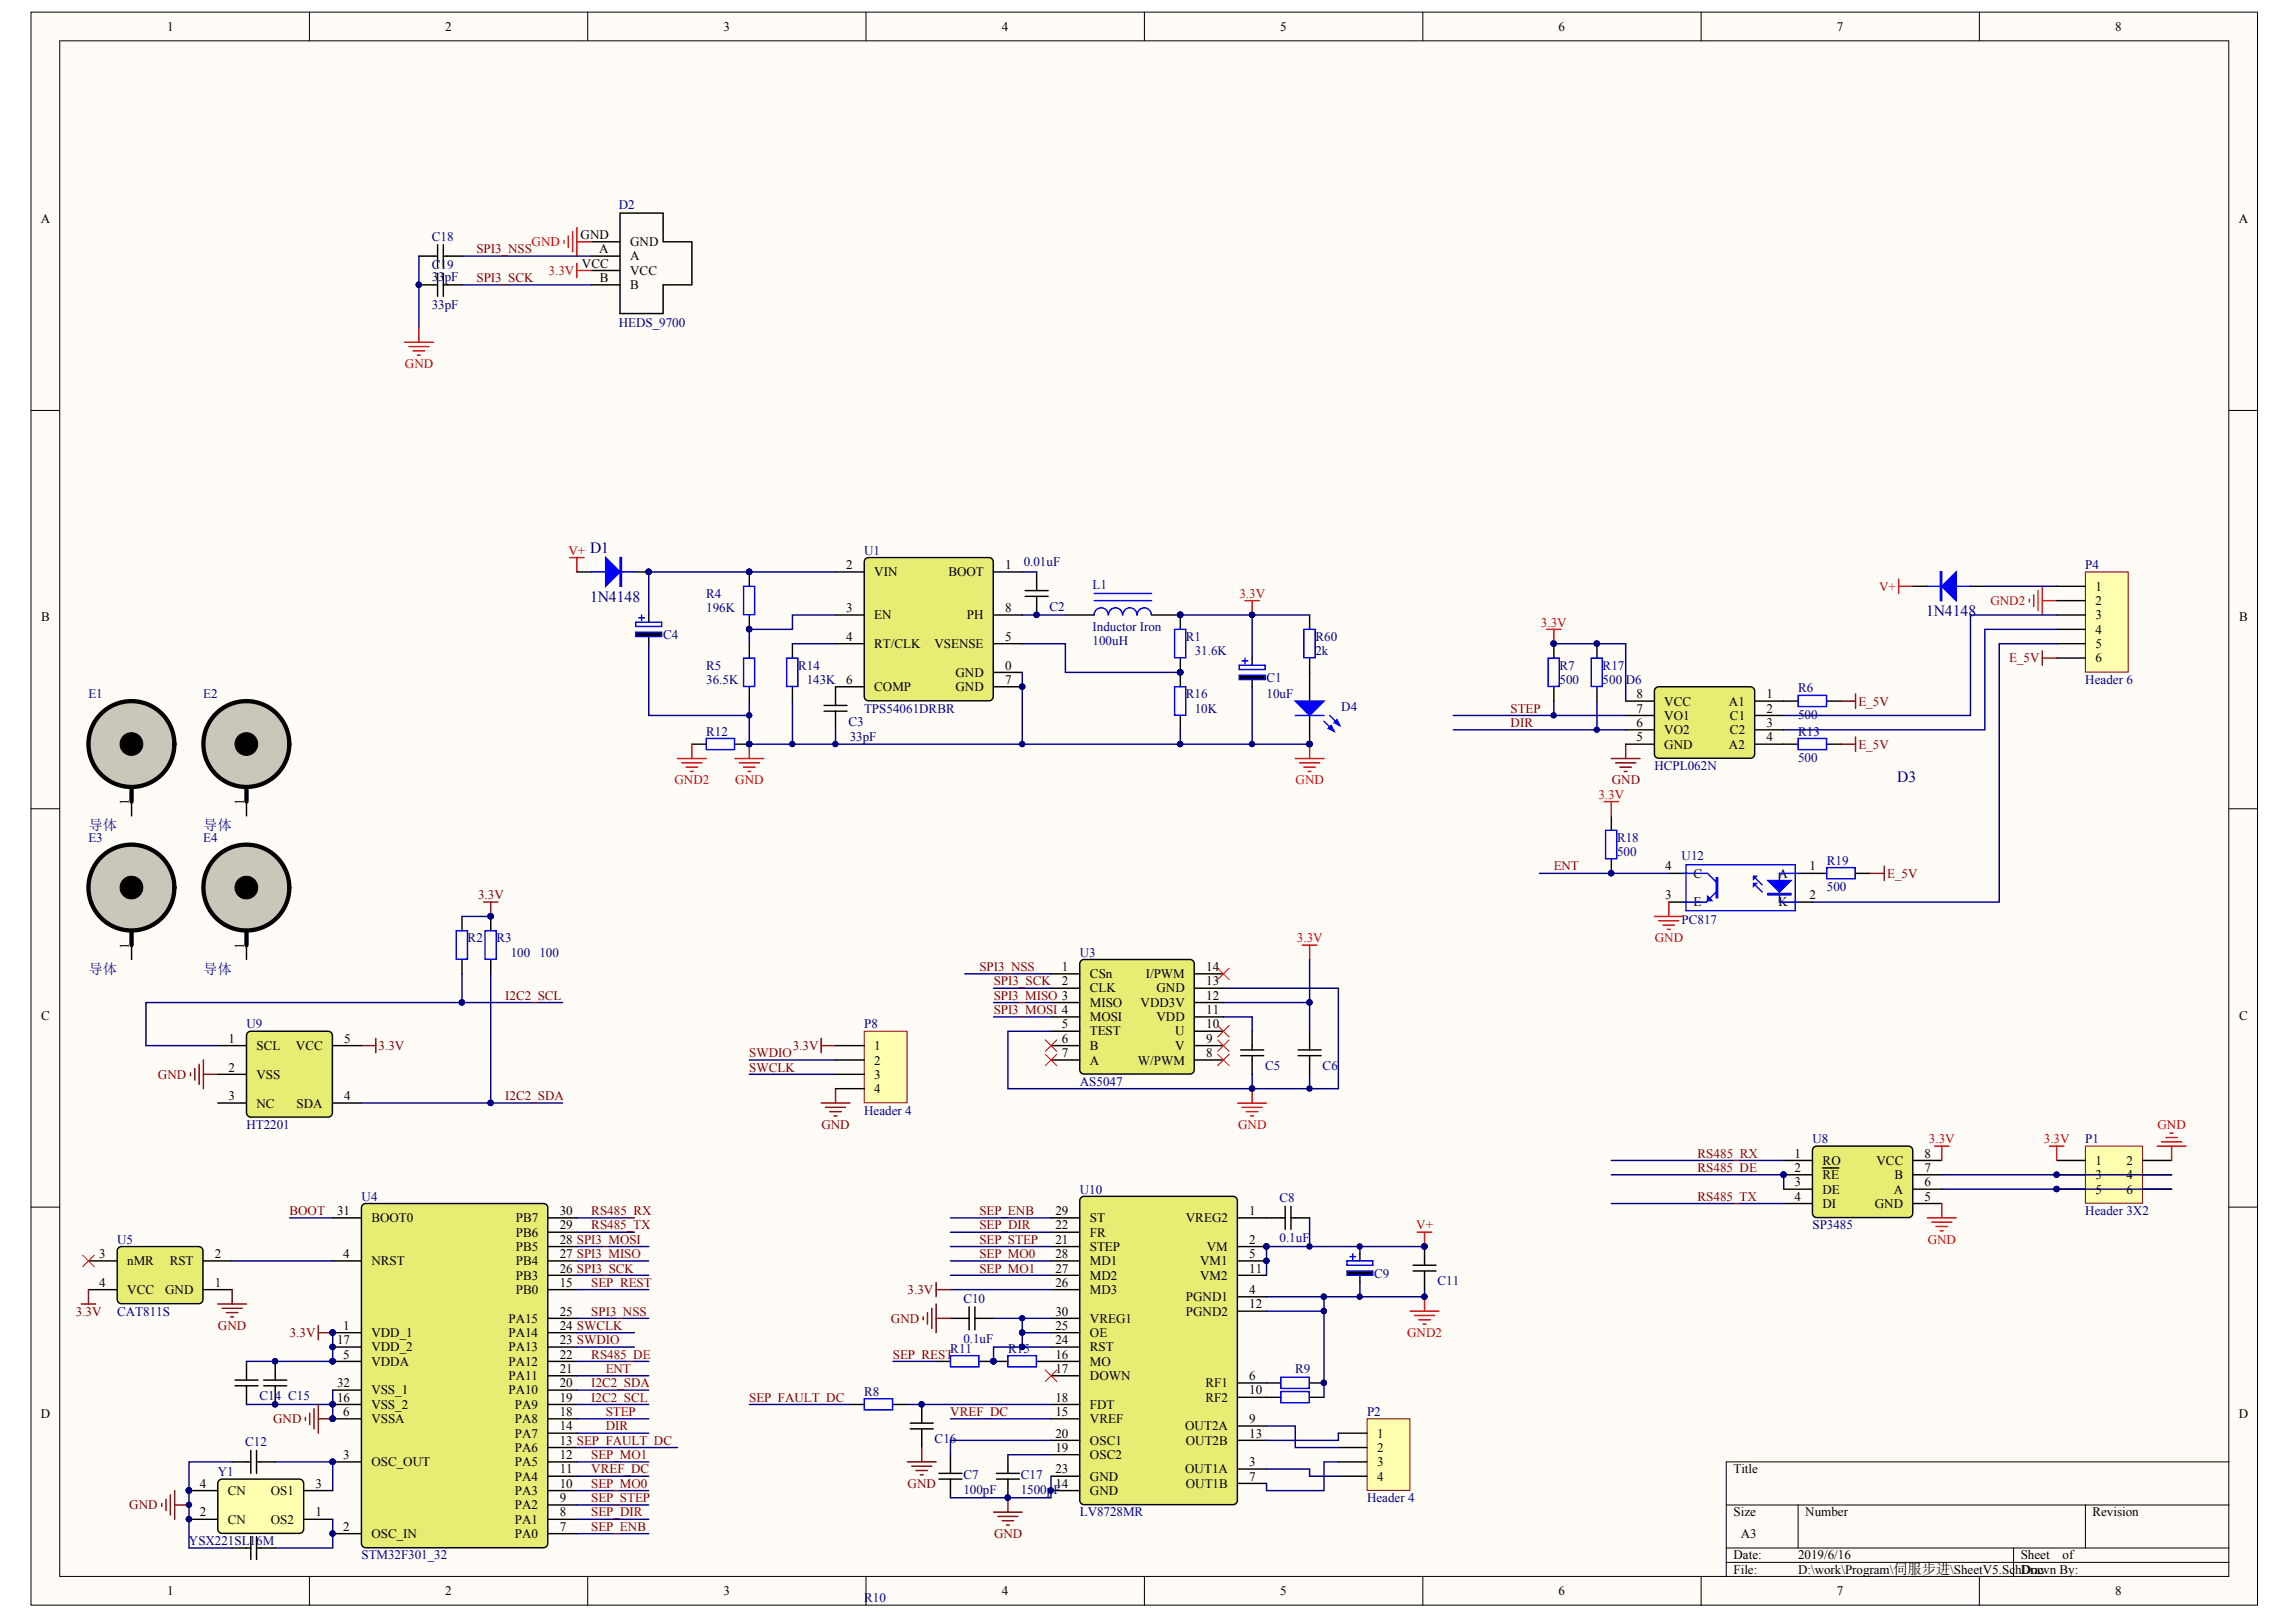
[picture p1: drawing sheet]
<svg xmlns="http://www.w3.org/2000/svg" width="297mm" height="210mm" viewBox="0 0 297 210" stroke-linecap="round" stroke-linejoin="round" font-family="sans-serif">
<defs><g id="words">
<g font-size="2" fill="#000080">
<text x="76.3" y="71.6">D1</text>
<text x="76.3" y="77.8">1N4148</text>
<text x="249.2" y="79.7">1N4148</text>
<text x="245.5" y="101.3">D3</text>
</g>
<g font-size="1.9" fill="#000080">
<text x="11.4" y="107.5">导体</text>
<text x="26.3" y="107.5">导体</text>
<text x="11.4" y="126">导体</text>
<text x="26.3" y="126">导体</text>
</g>
<g font-size="1.7">
<text x="21.6" y="4">1</text>
<text x="57.6" y="4">2</text>
<text x="93.6" y="4">3</text>
<text x="129.6" y="4">4</text>
<text x="165.6" y="4">5</text>
<text x="201.6" y="4">6</text>
<text x="237.7" y="4">7</text>
<text x="273.7" y="4">8</text>
<text x="5.3" y="28.9">A</text>
<text x="289.6" y="28.9">A</text>
<text x="75.1" y="30.9">GND</text>
<text x="75.3" y="34.6">VCC</text>
<text x="77.5" y="32.8">A</text>
<text x="81.5" y="31.8">GND</text>
<text x="81.5" y="33.7">A</text>
<text x="81.5" y="35.6">VCC</text>
<text x="77.6" y="36.5">B</text>
<text x="81.5" y="37.4">B</text>
<text x="109.5" y="73.7">2</text>
<text x="113.1" y="74.6">VIN</text>
<text x="122.7" y="74.6">BOOT</text>
<text x="130" y="73.7">1</text>
<text x="271.1" y="76.4">1</text>
<text x="5.3" y="80.4">B</text>
<text x="109.5" y="79.2">3</text>
<text x="109.5" y="82.9">4</text>
<text x="113.1" y="80.2">EN</text>
<text x="113.1" y="83.9">RT/CLK</text>
<text x="120.9" y="83.9">VSENSE</text>
<text x="125.1" y="80.2">PH</text>
<text x="130" y="82.9">5</text>
<text x="130" y="79.2">8</text>
<text x="271.1" y="78.3">2</text>
<text x="271.1" y="80.2">3</text>
<text x="271.1" y="82">4</text>
<text x="271.1" y="83.9">5</text>
<text x="289.7" y="80.4">B</text>
<text x="109.5" y="88.5">6</text>
<text x="113.1" y="89.4">COMP</text>
<text x="123.6" y="89.4">GND</text>
<text x="123.6" y="87.6">GND</text>
<text x="130" y="88.5">7</text>
<text x="130" y="86.7">0</text>
<text x="271.1" y="85.7">6</text>
<text x="211.7" y="95.9">5</text>
<text x="211.7" y="94.1">6</text>
<text x="211.7" y="92.2">7</text>
<text x="211.7" y="90.4">8</text>
<text x="215.3" y="95">VO2</text>
<text x="215.3" y="93.2">VO1</text>
<text x="215.3" y="91.3">VCC</text>
<text x="223.7" y="91.3">A1</text>
<text x="223.8" y="93.2">C1</text>
<text x="223.8" y="95">C2</text>
<text x="228.5" y="90.4">1</text>
<text x="228.5" y="92.2">2</text>
<text x="228.5" y="94.1">3</text>
<text x="228.5" y="95.9">4</text>
<text x="215.3" y="96.9">GND</text>
<text x="223.7" y="96.9">A2</text>
<text x="16.7" y="104.2" transform="rotate(-90 16.7 104.2)">1</text>
<text x="31.5" y="104.2" transform="rotate(-90 31.5 104.2)">1</text>
<text x="215.4" y="112.7">4</text>
<text x="219.1" y="113.6">C</text>
<text x="230.1" y="113.6">A</text>
<text x="234.1" y="112.7">1</text>
<text x="215.4" y="116.4">3</text>
<text x="219.1" y="117.3">E</text>
<text x="230.1" y="117.3">K</text>
<text x="234.1" y="116.4">2</text>
<text x="16.7" y="122.8" transform="rotate(-90 16.7 122.8)">1</text>
<text x="31.5" y="122.8" transform="rotate(-90 31.5 122.8)">1</text>
<text x="137.4" y="125.6">1</text>
<text x="156" y="125.6">14</text>
<text x="5.3" y="131.9">C</text>
<text x="137.4" y="127.5">2</text>
<text x="141" y="126.6">CSn</text>
<text x="141" y="128.4">CLK</text>
<text x="141" y="130.3">MISO</text>
<text x="147.6" y="130.3">VDD3V</text>
<text x="148.2" y="126.6">I/PWM</text>
<text x="149.6" y="128.4">GND</text>
<text x="156" y="131.2">11</text>
<text x="156" y="129.4">12</text>
<text x="156" y="127.5">13</text>
<text x="289.7" y="131.9">C</text>
<text x="29.6" y="134.9">1</text>
<text x="33.2" y="135.9">SCL</text>
<text x="38.3" y="135.9">VCC</text>
<text x="44.5" y="134.9">5</text>
<text x="113.1" y="135.9">1</text>
<text x="113.1" y="137.8">2</text>
<text x="137.4" y="133.1">5</text>
<text x="137.4" y="134.9">6</text>
<text x="137.4" y="136.8">7</text>
<text x="141" y="132.1">MOSI</text>
<text x="141" y="134">TEST</text>
<text x="141" y="135.9">B</text>
<text x="141" y="137.8">A</text>
<text x="147.2" y="137.8">W/PWM</text>
<text x="149.6" y="132.1">VDD</text>
<text x="152" y="135.9">V</text>
<text x="152" y="134">U</text>
<text x="156" y="136.8">8</text>
<text x="156" y="134.9">9</text>
<text x="156" y="133.1">10</text>
<text x="29.6" y="138.7">2</text>
<text x="29.6" y="142.4">3</text>
<text x="33.2" y="139.6">VSS</text>
<text x="33.2" y="143.3">NC</text>
<text x="38.4" y="143.3">SDA</text>
<text x="44.5" y="142.4">4</text>
<text x="113.1" y="139.6">3</text>
<text x="113.1" y="141.5">4</text>
<text x="232.2" y="149.8">1</text>
<text x="249" y="149.8">8</text>
<text x="232.2" y="151.7">2</text>
<text x="232.2" y="153.5">3</text>
<text x="232.2" y="155.4">4</text>
<text x="235.8" y="150.8">RO</text>
<text x="235.8" y="152.6">RE</text>
<text x="235.8" y="154.5">DE</text>
<text x="242.8" y="150.8">VCC</text>
<text x="245" y="154.5">A</text>
<text x="245.1" y="152.6">B</text>
<text x="249" y="155.4">5</text>
<text x="249" y="153.5">6</text>
<text x="249" y="151.7">7</text>
<text x="271.1" y="150.8">1</text>
<text x="271.1" y="152.6">3</text>
<text x="271.1" y="154.5">5</text>
<text x="275.1" y="150.8">2</text>
<text x="275.1" y="152.6">4</text>
<text x="275.1" y="154.5">6</text>
<text x="43.6" y="157.3">31</text>
<text x="48" y="158.2">BOOT0</text>
<text x="66.7" y="161.9">PB5</text>
<text x="66.7" y="160">PB6</text>
<text x="66.7" y="158.2">PB7</text>
<text x="72.4" y="161">28 SPI3_MOSI</text>
<text x="72.4" y="159.1">29</text>
<text x="72.4" y="157.3">30</text>
<text x="136.5" y="161">21</text>
<text x="136.5" y="159.1">22</text>
<text x="136.5" y="157.3">29</text>
<text x="141" y="161.9">STEP</text>
<text x="141" y="160">FR</text>
<text x="141" y="158.2">ST</text>
<text x="153.4" y="158.2">VREG2</text>
<text x="156.1" y="161.9">VM</text>
<text x="161.6" y="157.3">1</text>
<text x="161.6" y="161">2</text>
<text x="235.8" y="156.3">DI</text>
<text x="242.5" y="156.3">GND</text>
<text x="12.8" y="162.8">3</text>
<text x="12.8" y="166.5">4</text>
<text x="16.5" y="163.7">nMR</text>
<text x="16.5" y="167.5">VCC</text>
<text x="21.4" y="167.5">GND</text>
<text x="22" y="163.7">RST</text>
<text x="27.8" y="166.5">1</text>
<text x="27.8" y="162.8">2</text>
<text x="44.4" y="162.8">4</text>
<text x="48" y="163.7">NRST</text>
<text x="66.7" y="167.5">PB0</text>
<text x="66.7" y="165.6">PB3</text>
<text x="66.7" y="163.7">PB4</text>
<text x="72.4" y="166.5">15</text>
<text x="72.4" y="164.7">26 SPI3_SCK</text>
<text x="72.4" y="162.8">27 SPI3_MISO</text>
<text x="136.5" y="166.5">26</text>
<text x="136.5" y="164.7">27</text>
<text x="136.5" y="162.8">28</text>
<text x="141" y="167.5">MD3</text>
<text x="141" y="165.6">MD2</text>
<text x="141" y="163.7">MD1</text>
<text x="155.3" y="163.7">VM1</text>
<text x="155.3" y="165.6">VM2</text>
<text x="161.6" y="167.5">4</text>
<text x="161.6" y="162.8">5</text>
<text x="161.6" y="164.7">11</text>
<text x="43.6" y="174">17</text>
<text x="44.4" y="172.1">1</text>
<text x="48" y="173">VDD_1</text>
<text x="65.8" y="173">PA14</text>
<text x="65.8" y="171.2">PA15</text>
<text x="72.4" y="174">23 SWDIO</text>
<text x="72.4" y="172.1">24 SWCLK</text>
<text x="72.4" y="170.2">25</text>
<text x="136.5" y="174">24</text>
<text x="136.5" y="172.1">25</text>
<text x="136.5" y="170.2">30</text>
<text x="141" y="173">OE</text>
<text x="141" y="171.2">VREG1</text>
<text x="153.4" y="168.4">PGND1</text>
<text x="153.4" y="170.2">PGND2</text>
<text x="161.6" y="169.3">12</text>
<text x="43.6" y="179.5">32</text>
<text x="44.4" y="175.8">5</text>
<text x="48" y="176.7">VDDA</text>
<text x="48" y="174.9">VDD_2</text>
<text x="65.8" y="178.6">PA11</text>
<text x="65.8" y="176.7">PA12</text>
<text x="65.8" y="174.9">PA13</text>
<text x="72.4" y="179.5">20</text>
<text x="72.4" y="177.7">21</text>
<text x="72.4" y="175.8">22</text>
<text x="136.5" y="175.8">16</text>
<text x="136.5" y="177.7">17</text>
<text x="141" y="176.7">MO</text>
<text x="141" y="178.6">DOWN</text>
<text x="141" y="174.9">RST</text>
<text x="156" y="179.5">RF1</text>
<text x="161.6" y="178.6">6</text>
<text x="5.3" y="183.5">D</text>
<text x="43.6" y="181.4">16</text>
<text x="44.4" y="183.2">6</text>
<text x="48" y="184.2">VSSA</text>
<text x="48" y="182.3">VSS_2</text>
<text x="48" y="180.5">VSS_1</text>
<text x="65.8" y="180.5">PA10</text>
<text x="66.6" y="184.2">PA8</text>
<text x="66.6" y="182.3">PA9</text>
<text x="72.4" y="185.1">14</text>
<text x="72.4" y="183.2">18</text>
<text x="72.4" y="181.4">19</text>
<text x="136.5" y="183.2">15</text>
<text x="136.5" y="181.4">18</text>
<text x="141" y="184.2">VREF</text>
<text x="141" y="182.3">FDT</text>
<text x="153.3" y="185.1">OUT2A</text>
<text x="156" y="181.4">RF2</text>
<text x="161.6" y="184.2">9</text>
<text x="161.6" y="180.5">10</text>
<text x="289.6" y="183.5">D</text>
<text x="44.4" y="188.8">3</text>
<text x="48" y="189.7">OSC_OUT</text>
<text x="66.6" y="191.6">PA4</text>
<text x="66.6" y="189.7">PA5</text>
<text x="66.6" y="187.9">PA6</text>
<text x="66.6" y="186">PA7</text>
<text x="72.4" y="190.7">11</text>
<text x="72.4" y="188.8">12</text>
<text x="72.4" y="187">13 SEP_FAULT_DC</text>
<text x="136.5" y="187.9">19</text>
<text x="136.5" y="186">20</text>
<text x="136.5" y="190.7">23</text>
<text x="141" y="188.8">OSC2</text>
<text x="141" y="187">OSC1</text>
<text x="141" y="191.6">GND</text>
<text x="153.3" y="190.7">OUT1A</text>
<text x="153.4" y="187">OUT2B</text>
<text x="161.6" y="189.7">3</text>
<text x="161.6" y="191.6">7</text>
<text x="161.6" y="186">13</text>
<text x="178.2" y="186">1</text>
<text x="178.2" y="187.9">2</text>
<text x="178.2" y="189.7">3</text>
<text x="178.2" y="191.6">4</text>
<text x="224.3" y="190.7">Title</text>
<text x="25.8" y="196.2">2</text>
<text x="25.8" y="192.5">4</text>
<text x="29.5" y="197.2">CN</text>
<text x="29.5" y="193.5">CN</text>
<text x="35" y="193.5">OS1</text>
<text x="35" y="197.2">OS2</text>
<text x="40.8" y="192.5">3</text>
<text x="40.8" y="196.2">1</text>
<text x="66.6" y="197.2">PA1</text>
<text x="66.6" y="195.3">PA2</text>
<text x="66.6" y="193.5">PA3</text>
<text x="72.4" y="196.2">8</text>
<text x="72.4" y="194.4">9</text>
<text x="72.4" y="192.5">10</text>
<text x="136.5" y="192.5">14</text>
<text x="141" y="193.5">GND</text>
<text x="153.4" y="192.5">OUT1B</text>
<text x="224.3" y="196.2">Size</text>
<text x="233.6" y="196.2">Number</text>
<text x="270.7" y="196.2">Revision</text>
<text x="44.4" y="198.1">2</text>
<text x="48" y="199">OSC_IN</text>
<text x="66.6" y="199">PA0</text>
<text x="72.4" y="198.1">7</text>
<text x="224.3" y="201.8">Date:</text>
<text x="224.3" y="203.7">File:</text>
<text x="225.2" y="199">A3</text>
<text x="232.6" y="201.8">2019/6/16</text>
<text x="232.6" y="203.7">D:\work\Program\伺服步进\SheetV5.SchDoc</text>
<text x="261.4" y="201.8">Sheet</text>
<text x="261.4" y="203.7">Drawn By:</text>
<text x="266.9" y="201.8">of</text>
<text x="21.6" y="206.5">1</text>
<text x="57.6" y="206.5">2</text>
<text x="93.6" y="206.5">3</text>
<text x="129.6" y="206.5">4</text>
<text x="165.6" y="206.5">5</text>
<text x="201.6" y="206.5">6</text>
<text x="237.7" y="206.5">7</text>
<text x="273.7" y="206.5">8</text>
</g>
<g font-size="1.7" fill="#000080">
<text x="80" y="27">D2</text>
<text x="55.9" y="31.1">C18</text>
<text x="55.9" y="34.8">C19</text>
<text x="55.9" y="36.3">33pF</text>
<text x="55.9" y="40">33pF</text>
<text x="80" y="42.3">HEDS_9700</text>
<text x="111.8" y="71.8">U1</text>
<text x="91.4" y="77.4">R4</text>
<text x="132.4" y="73.3">0.01uF</text>
<text x="141.3" y="76.2">L1</text>
<text x="269.8" y="73.7">P4</text>
<text x="85.8" y="82.7">C4</text>
<text x="91.4" y="79.2">196K</text>
<text x="135.8" y="79">C2</text>
<text x="141.3" y="83.5">100uH</text>
<text x="141.3" y="81.6">Inductor Iron</text>
<text x="153.4" y="82.9">R1</text>
<text x="170.2" y="82.9">R60</text>
<text x="91.4" y="86.7">R5</text>
<text x="91.4" y="88.5">36.5K</text>
<text x="103.3" y="86.7">R14</text>
<text x="104.4" y="88.5">143K</text>
<text x="154.6" y="84.8">31.6K</text>
<text x="163.9" y="88.3">C1</text>
<text x="170.2" y="84.8">2k</text>
<text x="201.8" y="88.5">500</text>
<text x="201.8" y="86.7">R7</text>
<text x="207.3" y="88.5">500</text>
<text x="207.3" y="86.7">R17</text>
<text x="210.3" y="88.5">D6</text>
<text x="232.6" y="89.6">R6</text>
<text x="269.8" y="88.5">Header 6</text>
<text x="11.4" y="90.4">E1</text>
<text x="26.3" y="90.4">E2</text>
<text x="91.4" y="95.2">R12</text>
<text x="109.8" y="93.9">C3</text>
<text x="109.9" y="95.9">33pF</text>
<text x="111.8" y="92.2">TPS54061DRBR</text>
<text x="153.4" y="90.4">R16</text>
<text x="154.6" y="92.2">10K</text>
<text x="163.9" y="90.4">10uF</text>
<text x="173.5" y="92.1">D4</text>
<text x="232.6" y="93">500</text>
<text x="232.6" y="95.2">R13</text>
<text x="214.1" y="99.7">HCPL062N</text>
<text x="232.6" y="98.6">500</text>
<text x="11.4" y="108.9">E3</text>
<text x="26.3" y="108.9">E4</text>
<text x="209.2" y="110.8">500</text>
<text x="209.2" y="108.9">R18</text>
<text x="217.6" y="111.3">U12</text>
<text x="236.3" y="111.9">R19</text>
<text x="217.6" y="119.5">PC817</text>
<text x="236.3" y="115.3">500</text>
<text x="60.5" y="121.9">R2</text>
<text x="64.2" y="121.9">R3</text>
<text x="66.1" y="123.8">100</text>
<text x="69.8" y="123.8">100</text>
<text x="139.7" y="123.8">U3</text>
<text x="31.9" y="133.1">U9</text>
<text x="111.8" y="133.1">P8</text>
<text x="139.7" y="140.5">AS5047</text>
<text x="163.7" y="138.5">C5</text>
<text x="171.1" y="138.5">C6</text>
<text x="31.9" y="146.1">HT2201</text>
<text x="111.8" y="144.3">Header 4</text>
<text x="234.5" y="148">U8</text>
<text x="269.8" y="148">P1</text>
<text x="46.8" y="155.4">U4</text>
<text x="139.7" y="154.5">U10</text>
<text x="165.5" y="155.6">C8</text>
<text x="15.2" y="161">U5</text>
<text x="165.5" y="160.8">0.1uF</text>
<text x="234.5" y="159.1">SP3485</text>
<text x="269.8" y="157.3">Header 3X2</text>
<text x="177.8" y="165.4">C9</text>
<text x="186" y="166.3">C11</text>
<text x="15.2" y="170.2">CAT811S</text>
<text x="124.6" y="168.6">C10</text>
<text x="124.6" y="173.8">0.1uF</text>
<text x="122.9" y="175.1">R11</text>
<text x="130.4" y="175.1">R15</text>
<text x="167.6" y="177.7">R9</text>
<text x="33.6" y="181.2">C14 C15</text>
<text x="111.8" y="180.6">R8</text>
<text x="176.9" y="183.2">P2</text>
<text x="28.2" y="191">Y1</text>
<text x="31.7" y="187.2">C12</text>
<text x="120.9" y="186.8">C16</text>
<text x="124.6" y="191.4">C7</text>
<text x="132.1" y="191.4">C17</text>
<text x="124.6" y="193.3">100pF</text>
<text x="132.1" y="193.3">1500pF</text>
<text x="139.7" y="196.2">LV8728MR</text>
<text x="176.9" y="194.4">Header 4</text>
<text x="24.4" y="200">YSX221SL16M</text>
<text x="31.7" y="198.3">C13</text>
<text x="46.8" y="201.8">STM32F301_32</text>
<text x="111.8" y="207.4">R10</text>
</g>
<g font-size="1.7" fill="#800000">
<text x="61.6" y="32.8">SPI3_NSS</text>
<text x="61.6" y="36.5">SPI3_SCK</text>
<text x="259.9" y="85.7">E_5V</text>
<text x="195.4" y="94.1">DIR</text>
<text x="195.4" y="92.2">STEP</text>
<text x="240.4" y="91.3">E_5V</text>
<text x="208.5" y="101.5">GND</text>
<text x="240.4" y="96.9">E_5V</text>
<text x="201" y="112.7">ENT</text>
<text x="244.2" y="113.6">E_5V</text>
<text x="61.9" y="116.4">3.3V</text>
<text x="126.7" y="125.6">SPI3_NSS</text>
<text x="65.4" y="129.4">I2C2_SCL</text>
<text x="128.6" y="127.5">SPI3_SCK</text>
<text x="128.6" y="129.4">SPI3_MISO 3</text>
<text x="128.6" y="131.2">SPI3_MOSI 4</text>
<text x="49" y="135.9">3.3V</text>
<text x="96.9" y="136.8">SWDIO</text>
<text x="102.6" y="135.9">3.3V</text>
<text x="20.4" y="139.6">GND</text>
<text x="65.4" y="142.4">I2C2_SDA</text>
<text x="96.9" y="138.7">SWCLK</text>
<text x="106.3" y="146.1">GND</text>
<text x="219.6" y="149.8">RS485_RX</text>
<text x="219.6" y="155.4">RS485_TX</text>
<text x="219.6" y="151.7">RS485_DE</text>
<text x="37.4" y="157.3">BOOT</text>
<text x="76.5" y="157.3">RS485_RX</text>
<text x="76.5" y="159.1">RS485_TX</text>
<text x="126.7" y="159.1">SEP_DIR</text>
<text x="126.7" y="161">SEP_STEP</text>
<text x="126.7" y="157.3">SEP_ENB</text>
<text x="76.5" y="166.5">SEP_REST</text>
<text x="117.4" y="167.5">3.3V</text>
<text x="126.7" y="162.8">SEP_MO0</text>
<text x="126.7" y="164.7">SEP_MO1</text>
<text x="9.8" y="170.2">3.3V</text>
<text x="28.2" y="172.1">GND</text>
<text x="37.5" y="173">3.3V</text>
<text x="76.5" y="170.2">SPI3_NSS</text>
<text x="115.3" y="171.2">GND</text>
<text x="76.5" y="179.5">I2C2_SDA</text>
<text x="76.5" y="175.8">RS485_DE</text>
<text x="78.4" y="177.7">ENT</text>
<text x="115.5" y="175.8">SEP_REST</text>
<text x="35.3" y="184.2">GND</text>
<text x="76.5" y="181.4">I2C2_SCL</text>
<text x="78.4" y="185.1">DIR</text>
<text x="78.4" y="183.2">STEP</text>
<text x="96.9" y="181.4">SEP_FAULT_DC</text>
<text x="122.9" y="183.2">VREF_DC</text>
<text x="76.5" y="190.7">VREF_DC</text>
<text x="76.5" y="188.8">SEP_MO1</text>
<text x="16.7" y="195.3">GND</text>
<text x="76.5" y="192.5">SEP_MO0</text>
<text x="76.5" y="194.4">SEP_STEP</text>
<text x="76.5" y="196.2">SEP_DIR</text>
<text x="117.4" y="192.5">GND</text>
<text x="76.5" y="198.1">SEP_ENB</text>
<text x="128.6" y="199">GND</text>
</g>
<g font-size="1.7" fill="#f00">
<text x="68.8" y="31.8">GND</text>
<text x="71" y="35.6">3.3V</text>
<text x="52.4" y="47.6">GND</text>
<text x="73.5" y="71.8">V+</text>
<text x="160.3" y="77.4">3.3V</text>
<text x="243.1" y="76.4">V+</text>
<text x="199.4" y="81.1">3.3V</text>
<text x="257.5" y="78.3">GND2</text>
<text x="87.3" y="101.5">GND2</text>
<text x="95.1" y="101.5">GND</text>
<text x="167.6" y="101.5">GND</text>
<text x="206.8" y="103.4">3.3V</text>
<text x="167.8" y="121.9">3.3V</text>
<text x="214.1" y="121.9">GND</text>
<text x="160.2" y="146.1">GND</text>
<text x="249.6" y="148">3.3V</text>
<text x="264.4" y="148">3.3V</text>
<text x="279.1" y="146.1">GND</text>
<text x="183.2" y="159.1">V+</text>
<text x="249.4" y="161">GND</text>
<text x="182" y="173">GND2</text>
</g>
</g></defs>
<g fill="#fffcf8" stroke="#000" stroke-width=".13">
<path d="M4 1.6h288.1v206.1h-288.1z"/>
<path d="M7.7 5.3h280.6v198.7h-280.6z"/>
</g>
<g fill="none" stroke="#000" stroke-width=".13">
<path d="M40 1.6v3.7M76 1.6v3.7M112 1.6v3.7M148.1 1.6v3.7M184.1 1.6v3.7M220.1 1.6v3.7M256.1 1.6v3.7M4 53.1h3.7M288.4 53.1h3.7M4 104.7h3.7M288.4 104.7h3.7M4 156.2h3.7"/>
<path d="M288.4 156.2h3.7M223.3 194.8h65.1M232.6 194.8v5.5M269.8 194.8v5.5M288.4 189.2h-65.1v14.8M40 204v3.8M76 204v3.8M112 204v3.8M148.1 204v3.8M184.1 204v3.8M220.1 204v3.8M223.3 200.3h65.1"/>
<path d="M223.3 202.2h65.1M256.1 204v3.8M260.5 200.3v3.7"/>
</g>
<path d="M139.8 124.4l.2-.2h.2h13.7h.3l.2 .2 .1 .3v13.7l-.1 .3-.2 .2-.3 .1h-13.7l-.2-.1-.2-.2-.1-.3v-13.7z" fill="#e7ec73" stroke="#000" stroke-width=".19"/>
<g fill="none" stroke="#000" stroke-width=".19">
<path d="M89.5 96.3h1.9M95.1 96.3h1.8M136 126h3.7M136 127.9h3.7M136 129.7h3.7M136 131.6h3.7M136 133.5h3.7M136 135.3h3.7M136 137.2h3.7M154.6 126h3.7M154.6 127.9h3.7M154.6 129.7h3.7"/>
<path d="M154.6 131.6h3.7M154.6 133.5h3.7M154.6 135.3h3.7M154.6 137.2h3.7M160.5 135.9h3M160.5 136.6h3M162 133.5v2.4M162 136.6v2.4M167.9 135.9h3M167.9 136.6h3M169.4 133.5v2.4M169.4 136.6v2.4"/>
<path d="M30.4 178.6h3M30.4 179.3h3M31.9 176.2v2.4M31.9 179.3v2.5M34.1 178.6h3M34.1 179.3h3M35.6 176.2v2.4M35.6 179.3v2.5M30 189.2h2.4M32.4 187.7v3M32.4 198.8v3M33.2 189.2h2.4"/>
<path d="M33.2 187.7v3M33.2 198.8v3M30 200.3h2.4M33.2 200.3h2.4"/>
</g>
<path d="M124.8 126h11.2M128.5 127.9h7.5M128.5 129.7h7.5M128.5 131.6h7.5M158.3 131.6h3.7v1.9M162 139v1.9M169.4 139v1.9M31.9 181.8h11.1" fill="none" stroke="#000080" stroke-width=".19"/>
<path d="M135.2 134.6l1.5 1.5M135.2 136.4l1.5 1.5M136.7 134.6l-1.5 1.5M136.7 136.4l-1.5 1.5M157.5 136.4l1.5 1.5M157.5 134.6l1.5 1.5M157.5 132.7l1.5 1.5M159 136.4l-1.5 1.5M159 134.6l-1.5 1.5M159 132.7l-1.5 1.5" fill="none" stroke="#f00" stroke-width=".13"/>
<path d="M87.6 98.2h3.8M88.2 98.7h2.6M88.8 99.3h1.5M89.3 99.8h.4M89.5 96.3v1.9M168.5 122.3h1.9M169.4 122.3v1.9M160.1 142.7h3.8M160.7 143.3h2.6M161.3 143.9h1.4M161.8 144.4h.4M162 140.9v1.8" fill="none" stroke="#f00" stroke-width=".19"/>
<g fill="#000080" stroke="#000080" stroke-width=".13">
<circle cx="162" cy="140.9" r=".35"/>
<circle cx="169.4" cy="140.9" r=".35"/>
<circle cx="96.9" cy="96.3" r=".35"/>
<circle cx="35.6" cy="181.7" r=".35"/>
<circle cx="35.6" cy="176.2" r=".35"/>
<circle cx="43" cy="181.7" r=".35"/>
</g>
<path d="M91.4 95.6h3.6v1.4h-3.6z" fill="none" stroke="#00f" stroke-width=".19"/>
<path d="M106.2 142.7h3.8M106.8 143.3h2.6M107.4 143.9h1.4M107.9 144.4h.4M108.1 140.9v1.8" fill="none" stroke="#800000" stroke-width=".19"/>
<circle cx="17" cy="96.3" r="5.6" fill="#cac6ba" stroke="#000" stroke-width=".56"/>
<circle cx="17" cy="96.3" r="1.47" fill="#000" stroke="#000" stroke-width=".13"/>
<path d="M17 101.9v3.7" fill="none" stroke="#000" stroke-width=".19"/>
<path d="M17 101.9v1.8" fill="none" stroke="#000" stroke-width=".56"/>
<circle cx="31.9" cy="96.3" r="5.6" fill="#cac6ba" stroke="#000" stroke-width=".56"/>
<circle cx="31.9" cy="96.3" r="1.47" fill="#000" stroke="#000" stroke-width=".13"/>
<path d="M31.9 101.9v3.7" fill="none" stroke="#000" stroke-width=".19"/>
<path d="M31.9 101.9v1.8" fill="none" stroke="#000" stroke-width=".56"/>
<circle cx="31.9" cy="114.9" r="5.6" fill="#cac6ba" stroke="#000" stroke-width=".56"/>
<circle cx="31.9" cy="114.9" r="1.47" fill="#000" stroke="#000" stroke-width=".13"/>
<path d="M31.9 120.5v3.7" fill="none" stroke="#000" stroke-width=".19"/>
<path d="M31.9 120.5v1.8" fill="none" stroke="#000" stroke-width=".56"/>
<circle cx="17" cy="114.9" r="5.6" fill="#cac6ba" stroke="#000" stroke-width=".56"/>
<circle cx="17" cy="114.9" r="1.47" fill="#000" stroke="#000" stroke-width=".13"/>
<path d="M59.8 118.6v1.9M63.5 118.6v1.9M17 120.5v3.7M59.8 124.2v1.8M63.5 124.2v1.8M182.8 163.7h3M182.8 164.5h3M184.3 161.3v2.4M184.3 164.5v2.4" fill="none" stroke="#000" stroke-width=".19"/>
<path d="M17 120.5v1.8" fill="none" stroke="#000" stroke-width=".56"/>
<path d="M73.7 72.2h1.9M74.6 72.2v1.8M161.1 77.7h1.8M162 77.7v1.9M183.4 159.5h1.8M184.3 159.5v1.8" fill="none" stroke="#f00" stroke-width=".19"/>
<path d="M158.3 129.7h11.1v3.8M158.3 127.9h14.8v13h-42.7v-7.4h5.6M169.4 124.2v5.5" fill="none" stroke="#000080" stroke-width=".19"/>
<g fill="#000080" stroke="#000080" stroke-width=".13">
<circle cx="169.4" cy="129.7" r=".35"/>
<circle cx="162" cy="79.6" r=".35"/>
<circle cx="63.5" cy="118.6" r=".35"/>
<circle cx="184.3" cy="161.3" r=".35"/>
</g>
<path d="M62.6 116.7h1.8M63.5 116.7v1.9M24.6 138.8v.4M25.2 138.3v1.5M25.8 137.7v2.6M26.3 137.2v3.7M26.3 139h1.9M46.8 135.3h1.8M48.6 134.4v1.8M106.2 134.4v1.8M106.2 135.3h1.9" fill="none" stroke="#800000" stroke-width=".19"/>
<path d="M59 120.5h1.5v3.6h-1.5zM62.7 120.5h1.5v3.6h-1.5z" fill="none" stroke="#00f" stroke-width=".19"/>
<path d="M176.9 183.6h5.5v9.3h-5.5z" fill="#ffffb0" stroke="#800000" stroke-width=".13"/>
<path d="M163.9 179h1.8M169.4 179h1.9M175.9 162.2v1M175.9 165v1M163.9 180.8h1.8M169.4 180.8h1.9M173.1 185.5h3.8M173.1 187.3h3.8M173.1 189.2h3.8M173.1 191h3.8" fill="none" stroke="#000" stroke-width=".19"/>
<g fill="#000080" stroke="#000080" stroke-width=".13">
<circle cx="171.3" cy="178.9" r=".35"/>
<circle cx="184.3" cy="167.8" r=".35"/>
</g>
<path d="M165.7 178.2h3.7v1.5h-3.7zM174.3 163.2h3.3v.5h-3.3zM174.6 162.6h.8M175 162.2v.8M165.7 180.1h3.7v1.4h-3.7z" fill="none" stroke="#00f" stroke-width=".19"/>
<path d="M182.4 169.7h3.8M183 170.2h2.6M183.6 170.8h1.4M184.1 171.4h.4M184.3 167.8v1.9" fill="none" stroke="#f00" stroke-width=".19"/>
<path d="M174.3 164.5h3.3v.5h-3.3z" fill-rule="evenodd" fill="#000" stroke="#00f" stroke-width=".19"/>
<path d="M32 133.7l.2-.2h.2h10h.3l.2 .2 .1 .3v10l-.1 .3-.2 .2-.3 .1h-10l-.2-.1-.2-.2-.1-.3v-10z" fill="#e7ec73" stroke="#000" stroke-width=".19"/>
<path d="M28.2 135.3h3.7M28.2 139h3.7M43 135.3h3.8M28.2 142.7h3.7M43 142.7h3.8" fill="none" stroke="#000" stroke-width=".19"/>
<path d="M59.8 118.6h3.7M59.8 126v3.7h-40.9v5.6h9.3M59.8 129.7h13M63.5 126v16.7h-16.7M63.5 142.7h9.3" fill="none" stroke="#000080" stroke-width=".19"/>
<g fill="#000080" stroke="#000080" stroke-width=".13">
<circle cx="63.5" cy="118.6" r=".35"/>
<circle cx="63.5" cy="142.7" r=".35"/>
<circle cx="59.8" cy="129.7" r=".35"/>
</g>
<path d="M139.8 155.1l.2-.2 .2-.1h19.3l.3 .1 .2 .2 .1 .3v38.8l-.1 .2-.2 .2-.3 .1h-19.3l-.2-.1-.2-.2-.1-.2v-38.8z" fill="#e7ec73" stroke="#000" stroke-width=".19"/>
<g fill="none" stroke="#000" stroke-width=".19">
<path d="M136 157.6h3.7M136 159.5h3.7M160.1 157.6h6.2M166.3 156.1v3M167 157.6h2.4M167 156.1v3M121.1 176.2h1.9M123 170.6h2.4M125.4 169.1v3M126.1 170.6h2.4M126.1 169.1v3M126.7 176.2h3.7"/>
<path d="M134.1 176.2h5.6M136 161.3h3.7M136 163.2h3.7M136 165h3.7M136 178h3.7M136 174.3h3.7M136 172.5h3.7M136 166.9h3.7M136 170.6h3.7M160.1 161.3h3.8M160.1 167.8h3.8M160.1 163.2h3.8"/>
<path d="M160.1 179h3.8M160.1 165h3.8M160.1 169.7h3.8M121.5 191.4h2.9M121.5 190.7h2.9M123 188.3v2.4M123 191.4v2.4M128.9 191.4h3M128.9 190.7h3M130.4 188.3v2.4M130.4 191.4v2.4M136 186.4h3.7"/>
<path d="M136 192.9h3.7M136 183.6h3.7M136 181.8h3.7M136 188.3h3.7M136 191h3.7M160.1 190.1h3.8M160.1 192h3.8M160.1 184.5h3.8M160.1 180.8h3.8M160.1 186.4h3.8"/>
</g>
<g fill="#000080" stroke="#000080" stroke-width=".13">
<circle cx="163.8" cy="161.3" r=".35"/>
<circle cx="163.8" cy="163.2" r=".35"/>
<circle cx="135.9" cy="192.9" r=".35"/>
<circle cx="184.3" cy="161.3" r=".35"/>
<circle cx="169.4" cy="161.3" r=".35"/>
<circle cx="175.9" cy="161.3" r=".35"/>
<circle cx="184.3" cy="167.8" r=".35"/>
<circle cx="171.3" cy="167.8" r=".35"/>
<circle cx="171.3" cy="169.7" r=".35"/>
<circle cx="175.9" cy="167.8" r=".35"/>
<circle cx="130.4" cy="193.8" r=".35"/>
<circle cx="128.5" cy="176.2" r=".35"/>
<circle cx="132.2" cy="172.4" r=".35"/>
<circle cx="132.2" cy="170.6" r=".35"/>
<circle cx="132.2" cy="174.3" r=".35"/>
</g>
<g fill="none" stroke="#000080" stroke-width=".19">
<path d="M123 157.6h13M123 159.5h13M169.4 157.6v3.7M115.5 176.2h5.6M123 161.3h13M123 163.2h13M123 165h13M123 166.9h13M128.5 170.6h7.5M132.3 170.6v1.9h3.7M132.3 172.5v1.8h3.7M132.3 174.3h-3.8v1.9"/>
<path d="M163.9 167.8h7.4M171.3 169.7v11.1M175.9 161.3v.9M175.9 166v1.8M184.3 161.3h-20.4v3.7M184.3 166.9v.9h-13v1.9h-7.4M123 183.6h13M130.4 188.3h5.6M136 186.4h-13v1.9M136 191v2.8h-13"/>
</g>
<path d="M119.4 170.4v.4M120 169.9v1.5M120.5 169.3v2.6M121.1 168.7v3.8M121.1 170.6h1.9M128.5 195.7h3.8M129.1 196.2h2.6M129.7 196.8h1.4M130.2 197.4h.4M130.4 193.8v1.9" fill="none" stroke="#800000" stroke-width=".19"/>
<path d="M135.2 177.3l1.5 1.5M136.7 177.3l-1.5 1.5" fill="none" stroke="#f00" stroke-width=".13"/>
<path d="M123 175.4h3.6v1.5h-3.6zM130.4 175.4h3.7v1.5h-3.7z" fill="none" stroke="#00f" stroke-width=".19"/>
<path d="M46.8 156l.2-.2 .3-.1h23l.3 .1 .2 .2 .1 .3v43.4l-.1 .3-.2 .2-.3 .1h-23l-.3-.1-.2-.2v-.3v-43.4z" fill="#e7ec73" stroke="#000" stroke-width=".19"/>
<g fill="none" stroke="#000" stroke-width=".19">
<path d="M43 157.6h3.8M70.9 159.5h3.7M70.9 157.6h3.7M43 172.5h3.8M43 163.2h3.8M43 176.2h3.8M43 174.3h3.8M43 179.9h3.8M70.9 172.5h3.7M70.9 163.2h3.7M70.9 176.2h3.7M70.9 166.9h3.7"/>
<path d="M70.9 174.3h3.7M70.9 179.9h3.7M70.9 178h3.7M70.9 170.6h3.7M70.9 165h3.7M70.9 161.3h3.7M43 198.5h3.8M43 189.2h3.8M43 183.6h3.8M43 181.8h3.8M70.9 198.5h3.7M70.9 189.2h3.7"/>
<path d="M70.9 183.6h3.7M70.9 196.6h3.7M70.9 194.8h3.7M70.9 192.9h3.7M70.9 191h3.7M70.9 187.3h3.7M70.9 185.5h3.7M70.9 181.8h3.7M110 181.8h1.8M115.5 181.8h1.9M117.8 184.2h2.9M117.8 184.9h2.9"/>
<path d="M119.2 181.8v2.4M119.2 184.9v2.4"/>
</g>
<g fill="#000080" stroke="#000080" stroke-width=".13">
<circle cx="43" cy="172.4" r=".35"/>
<circle cx="43" cy="198.5" r=".35"/>
<circle cx="43" cy="189.2" r=".35"/>
<circle cx="43" cy="176.2" r=".35"/>
<circle cx="43" cy="183.6" r=".35"/>
<circle cx="43" cy="181.7" r=".35"/>
<circle cx="43" cy="174.3" r=".35"/>
<circle cx="24.4" cy="194.7" r=".35"/>
<circle cx="119.2" cy="181.7" r=".35"/>
</g>
<g fill="none" stroke="#000080" stroke-width=".19">
<path d="M74.6 157.6h7.5M74.6 159.5h7.5M43 179.9v3.7M74.6 172.5h7.5M74.6 174.3h7.5M74.6 179.9h9.3M74.6 178h9.3M74.6 170.6h9.3M74.6 165h9.3M74.6 163.2h9.3M74.6 161.3h9.3M74.6 176.2h9.3"/>
<path d="M74.6 166.9h9.3M74.6 191h9.3M74.6 194.8h9.3M74.6 192.9h9.3M74.6 187.3h13M74.6 181.8h9.3M74.6 196.6h9.3M74.6 198.5h9.3M74.6 189.2h9.3M74.6 185.5h9.3M74.6 183.6h9.3M96.9 181.8h13.1"/>
<path d="M117.4 181.8h18.6"/>
</g>
<g fill="none" stroke="#800000" stroke-width=".19">
<path d="M41.2 171.5v1.9M41.2 172.5h1.8M20.9 194.6v.3M21.5 194v1.5M22 193.5v2.6M22.6 192.9v3.7M22.6 194.8h1.9M39.5 183.4v.4M40.1 182.9v1.5M40.6 182.3v2.6M41.2 181.8v3.7M41.2 183.6h1.8"/>
<path d="M117.4 189.2h3.7M117.9 189.7h2.6M118.5 190.3h1.5M119.1 190.9h.3M119.2 187.3v1.9"/>
</g>
<path d="M111.8 181h3.7v1.5h-3.7z" fill="none" stroke="#00f" stroke-width=".19"/>
<path d="M157.5 125.3l1.5 1.5M159 125.3l-1.5 1.5" fill="none" stroke="#f00" stroke-width=".13"/>
<path d="M15.2 161.6l.2-.2 .3-.1h10l.3 .1 .2 .2 .1 .3v6.3l-.1 .2-.2 .2-.3 .1h-10l-.3-.1-.2-.2v-.2v-6.3z" fill="#e7ec73" stroke="#000" stroke-width=".19"/>
<path d="M11.4 166.9h3.8M11.4 163.2h3.8M26.3 166.9h3.7M26.3 163.2h3.7" fill="none" stroke="#000" stroke-width=".19"/>
<path d="M10.5 168.7h1.9M11.4 166.9v1.8M28.2 168.7h3.7M28.7 169.3h2.6M29.3 169.9h1.5M29.8 170.4h.4M30 166.9v1.8" fill="none" stroke="#800000" stroke-width=".19"/>
<path d="M30 163.2h13M163.9 184.5h3.7v2.8h5.5M163.9 190.1h5.5v.9h3.7M173.1 185.5v.9h-9.2M173.1 189.2h-1.8v3.7h-7.4v-.9" fill="none" stroke="#000080" stroke-width=".19"/>
<path d="M245.6 74.9v1.9M245.6 75.9h1.9M262.5 77.5v.4M263.1 77v1.5M263.7 76.4v2.6M264.2 75.9v3.7M264.2 77.7h1.9" fill="none" stroke="#f00" stroke-width=".19"/>
<path d="M10.7 162.4l1.5 1.5M12.2 162.4l-1.5 1.5" fill="none" stroke="#f00" stroke-width=".13"/>
<path d="M269.8 148.3h7.4v7.4h-7.4z" fill="#ffffb0" stroke="#800000" stroke-width=".13"/>
<g fill="none" stroke="#000" stroke-width=".19">
<path d="M96.9 74v1.9M96.9 79.6v1.8M132.6 76.4h3M132.6 77.2h3M134.1 74v2.4M134.1 77.2v2.4M137.8 79.6h3.7M149 79.6h3.7v1.8M169.4 79.6v1.8M247.5 75.9h1.8M254.9 75.9h1.9M96.9 83.3v1.9"/>
<path d="M96.9 88.9v1.8M102.5 83.3v1.9M102.5 88.9v1.8M106.6 91.3h3M106.6 92h3M108.1 88.9v2.4M108.1 92v2.4M152.7 85.2v3.7M152.7 92.6v1.8M169.4 85.2v5.5M169.4 92.6v3.7M266.1 150.2h3.7"/>
<path d="M266.1 152h3.7M266.1 153.9h3.7M277.2 150.2h3.7M277.2 152h3.7M277.2 153.9h3.7"/>
</g>
<g fill="#000080" stroke="#000080" stroke-width=".13">
<circle cx="266.1" cy="152" r=".35"/>
<circle cx="266.1" cy="153.9" r=".35"/>
<circle cx="169.4" cy="96.3" r=".35"/>
<circle cx="152.7" cy="79.6" r=".35"/>
<circle cx="134.1" cy="79.6" r=".35"/>
<circle cx="96.9" cy="81.4" r=".35"/>
<circle cx="96.9" cy="74" r=".35"/>
<circle cx="96.9" cy="96.3" r=".35"/>
<circle cx="152.7" cy="87" r=".35"/>
</g>
<g fill="none" stroke="#00f" stroke-width=".19">
<path d="M96.2 75.9h1.4v3.6h-1.4zM141.5 77.7h7.5M141.5 76.8h7.5M143.4 79.6a.91 .91 0 0 0-.9-.9 .91 .91 0 0 0-1 .9M145.2 79.6a.9 .9 0 0 0-.9-.9 .9 .9 0 0 0-.9 .9M147.1 79.6a.91 .91 0 0 0-.9-.9 .91 .91 0 0 0-.9 .9M148.9 79.6a.91 .91 0 0 0-.9-.9 .91 .91 0 0 0-.9 .9M249.3 75.9h5.6M96.2 85.2h1.4v3.6h-1.4zM101.8 85.2h1.4v3.6h-1.4zM152 81.4h1.4v3.7h-1.4zM152 88.9h1.4v3.7h-1.4z"/>
<path d="M167.6 92.6h3.7M168.7 81.4h1.4v3.7h-1.4zM171.3 93.3l1.3 1.3M172 92.6l1.3 1.3"/>
</g>
<g fill="#00f" stroke="#00f" stroke-width=".19">
<path d="M251.2 75.9l1.9-1.9v3.7z"/>
<path d="M167.6 90.7h3.7l-1.9 1.9z"/>
<path d="M171.8 94.3l.4-.4 .4 .7z"/>
<path d="M172.6 93.5l.4-.4 .3 .8z"/>
<path d="M251 74h.2v3.7h-.2z" fill-rule="evenodd"/>
</g>
<path d="M96.9 74h11.2M132.3 74h1.8M132.3 79.6h5.5M256.8 75.9h9.3M102.5 83.3h5.6M132.3 83.3h5.5v3.7h14.9" fill="none" stroke="#000080" stroke-width=".19"/>
<path d="M95.1 98.2h3.7M95.6 98.7h2.6M96.2 99.3h1.5M96.8 99.8h.3M96.9 96.3v1.9" fill="none" stroke="#f00" stroke-width=".19"/>
<path d="M111.9 72.4l.2-.2h.3h15.5h.3l.2 .2 .1 .3v17.4l-.1 .3-.2 .2-.3 .1h-15.5l-.3-.1-.2-.2-.1-.3v-17.4z" fill="#e7ec73" stroke="#000" stroke-width=".19"/>
<g fill="none" stroke="#000" stroke-width=".19">
<path d="M74.6 74h1.9M82.1 74h1.8M83.9 79.6v.9M108.1 74h3.7M108.1 79.6h3.7M128.5 74h3.8M128.5 79.6h3.8M83.9 82.4v.9M108.1 83.3h3.7M108.1 88.9h3.7M128.5 83.3h3.8M128.5 88.9h3.8"/>
<path d="M128.5 87h3.8M162 85.2v.9M162 87.9v1"/>
</g>
<g fill="#000080" stroke="#000080" stroke-width=".13">
<circle cx="132.2" cy="88.9" r=".35"/>
<circle cx="132.2" cy="96.3" r=".35"/>
<circle cx="96.9" cy="81.4" r=".35"/>
<circle cx="152.7" cy="79.6" r=".35"/>
<circle cx="162" cy="79.6" r=".35"/>
<circle cx="169.4" cy="96.3" r=".35"/>
<circle cx="152.7" cy="96.3" r=".35"/>
<circle cx="162" cy="96.3" r=".35"/>
<circle cx="102.5" cy="96.3" r=".35"/>
<circle cx="108.1" cy="96.3" r=".35"/>
<circle cx="96.9" cy="96.3" r=".35"/>
<circle cx="96.9" cy="92.6" r=".35"/>
<circle cx="83.9" cy="74" r=".35"/>
<circle cx="43" cy="176.2" r=".35"/>
<circle cx="43" cy="172.4" r=".35"/>
</g>
<g fill="none" stroke="#000080" stroke-width=".19">
<path d="M108.1 79.6h-5.6v1.8h-5.6v1.9M152.7 79.6h9.3M169.4 79.6h-7.4v5.6M83.9 83.3v9.3h13M96.9 90.7v5.6h55.8M102.5 90.7v5.6M108.1 94.4v1.9M132.3 87v9.3M152.7 94.4v1.9h16.7M162 88.9v7.4M96.9 139h11.2M96.9 137.2h11.2"/>
<path d="M37.5 157.6h5.5M43 172.5v3.7h-11.1"/>
</g>
<path d="M76.5 74h5.6M82.6 80h.8M83 79.6v.7M82.3 80.5h3.3v.6h-3.3zM160.3 86.1h3.4v.5h-3.4zM160.7 85.5h.7M161.1 85.2v.7" fill="none" stroke="#00f" stroke-width=".19"/>
<g fill="#000" stroke="#00f" stroke-width=".19">
<path d="M82.3 81.8h3.3v.6h-3.3z" fill-rule="evenodd"/>
<path d="M160.3 87.4h3.4v.5h-3.4z" fill-rule="evenodd"/>
</g>
<path d="M167.6 98.2h3.7M168.1 98.7h2.6M168.7 99.3h1.5M169.2 99.8h.4M169.4 96.3v1.9" fill="none" stroke="#f00" stroke-width=".19"/>
<g fill="#00f" stroke="#00f" stroke-width=".19">
<path d="M78.4 72.2l1.8 1.8-1.8 1.9z"/>
<path d="M80.2 72.2h.2v3.7h-.2z" fill-rule="evenodd"/>
</g>
<path d="M111.8 133.5h5.5v9.2h-5.5z" fill="#ffffb0" stroke="#800000" stroke-width=".13"/>
<path d="M108.1 135.3h3.7M108.1 137.2h3.7M108.1 139h3.7M108.1 140.9h3.7" fill="none" stroke="#000" stroke-width=".19"/>
<path d="M121.1 166v1.8M121.1 166.9h1.9" fill="none" stroke="#800000" stroke-width=".19"/>
<path d="M96.9 74h-13v5.6" fill="none" stroke="#000080" stroke-width=".19"/>
<g fill="#000080" stroke="#000080" stroke-width=".13">
<circle cx="83.9" cy="74" r=".35"/>
<circle cx="96.9" cy="74" r=".35"/>
</g>
<path d="M28.2 191.7l.2-.2 .3-.1h10l.3 .1 .2 .2 .1 .3v5.9l-.1 .3-.2 .2h-.3h-10h-.3l-.2-.2v-.3v-5.9z" fill="#ffffb0" stroke="#000" stroke-width=".19"/>
<g fill="none" stroke="#000" stroke-width=".19">
<path d="M76.5 31.3h3.7M76.5 33.1h3.7M76.5 35h3.7M76.5 36.9h3.7M80.2 27.6h5.6v3.7h3.7v5.6h-3.7v3.7h-5.6zM201 83.3v1.9M201 88.9v1.8M206.6 83.3v1.9M206.6 88.9v1.8M230.8 90.7h1.8M230.8 96.3h1.8M236.3 90.7h1.9"/>
<path d="M236.3 96.3h1.9M208.5 105.6v1.9M208.5 111.2v1.8M215.9 113h1.9M215.9 116.7h1.9M232.6 113h3.7M232.6 116.7h1.9M240.1 113h1.8M24.5 196.6h3.7M24.5 192.9h3.7M39.3 196.6h3.7M39.3 192.9h3.7"/>
</g>
<g fill="#000080" stroke="#000080" stroke-width=".13">
<circle cx="24.4" cy="196.6" r=".35"/>
<circle cx="24.4" cy="192.9" r=".35"/>
<circle cx="43" cy="189.2" r=".35"/>
<circle cx="208.4" cy="113" r=".35"/>
<circle cx="201" cy="83.3" r=".35"/>
<circle cx="206.6" cy="83.3" r=".35"/>
</g>
<path d="M59.8 33.1h16.7M59.8 36.9h16.7M199.2 113h16.7M30 189.2h-5.5v11.1h5.5M35.6 189.2h7.4v3.7M43 196.6v3.7h-7.4" fill="none" stroke="#000080" stroke-width=".19"/>
<path d="M73 31.1v.4M73.5 30.5v1.5M74.1 30v2.6M74.6 29.4v3.7M74.6 34.1v1.8M74.6 35h1.9M74.6 31.3h1.9M214 118.6h3.8M214.6 119.2h2.6M215.2 119.7h1.4M215.9 116.7v1.9M215.7 120.3h.4" fill="none" stroke="#f00" stroke-width=".19"/>
<path d="M208.5 98.2h3.7M209 98.7h2.6M209.6 99.3h1.5M210.1 99.8h.4M210.3 96.3v1.9M238.2 90.7h1.9M238.2 96.3h1.9M240.1 89.8v1.9M240.1 95.4v1.8M241.9 113h1.9M243.8 112.1v1.9" fill="none" stroke="#800000" stroke-width=".19"/>
<path d="M200.3 85.2h1.4v3.6h-1.4zM205.9 85.2h1.4v3.6h-1.4zM232.6 90h3.7v1.4h-3.7zM232.6 95.6h3.7v1.4h-3.7zM207.7 107.5h1.5v3.6h-1.5zM217.8 113h3.1l1.1 1.1M218.1 111.9h14.1v6h-14.1zM222 115.4l-1.3 1.3h-2.9M226.9 114.3l1.1 1.1M226.9 113.4l1.1 1.1M232.6 113h-2.4v3.7h2.4M236.3 112.3h3.7v1.4h-3.7z" fill="none" stroke="#00f" stroke-width=".19"/>
<g fill="#00f" stroke="#00f" stroke-width=".19">
<path d="M228.7 114h3l-1.5 1.4z"/>
<path d="M226.9 113.4h.3l-.3 .4z"/>
<path d="M226.9 114.3h.3l-.3 .4z"/>
<path d="M220.9 116l.6 .6h-.6z"/>
<path d="M228.7 115.6h3v.2h-3z" fill-rule="evenodd"/>
<path d="M222 113.6h.2v2.6h-.2z" fill-rule="evenodd"/>
</g>
<path d="M234.6 148.6l.2-.2 .2-.1h11.9l.3 .1 .2 .2 .1 .3v8.1l-.1 .3-.2 .2-.3 .1h-11.9l-.2-.1-.2-.2-.1-.3v-8.1z" fill="#e7ec73" stroke="#000" stroke-width=".19"/>
<path d="M230.8 150.2h3.7M230.8 152h3.7M230.8 153.9h3.7M230.8 155.7h3.7M235.8 151.1h2.1M247.5 150.2h3.7M247.5 152h3.7M247.5 153.9h3.7M247.5 155.7h3.7" fill="none" stroke="#000" stroke-width=".19"/>
<circle cx="230.7" cy="152" r=".35" fill="#000080" stroke="#000080" stroke-width=".13"/>
<path d="M208.5 150.2h22.3M208.5 155.7h22.3M208.5 152h22.3v1.9" fill="none" stroke="#000080" stroke-width=".19"/>
<path d="M249.3 157.6h3.8M249.9 158.2h2.6M250.3 148.3h1.8M250.5 158.7h1.5M251 159.3h.4M251.2 148.3v1.9M251.2 155.7v1.9" fill="none" stroke="#f00" stroke-width=".19"/>
<path d="M269.8 74h5.5v13h-5.5z" fill="#ffffb0" stroke="#800000" stroke-width=".13"/>
<path d="M266.1 75.9h3.7M266.1 77.7h3.7M266.1 79.6h3.7M266.1 81.4h3.7M266.1 83.3h3.7M266.1 85.2h3.7" fill="none" stroke="#000" stroke-width=".19"/>
<path d="M266.1 79.6h-11.2v13h-24.1M266.1 81.4h-9.3v13h-26M266.1 83.3h-7.5v33.4h-24.1" fill="none" stroke="#000080" stroke-width=".19"/>
<path d="M264.2 84.2v1.9M264.2 85.2h1.9" fill="none" stroke="#800000" stroke-width=".19"/>
<path d="M279.1 148.3h3.7M279.6 147.8h2.6M280.2 147.2h1.5M280.8 146.6h.3M280.9 148.3v1.9" fill="none" stroke="#f00" stroke-width=".19"/>
<path d="M214.1 89.2l.2-.2 .3-.1h11.9l.2 .1 .2 .2 .1 .2v8.2l-.1 .2-.2 .2-.2 .1h-11.9l-.3-.1-.2-.2-.1-.2v-8.2z" fill="#e7ec73" stroke="#000" stroke-width=".19"/>
<g fill="none" stroke="#000" stroke-width=".19">
<path d="M54.2 33.1h2.4M54.2 36.9h2.4M56.6 31.7v2.9M56.6 35.4v2.9M57.4 33.1h2.4M57.4 31.7v2.9M57.4 35.4v2.9M57.4 36.9h2.4M210.3 90.7h3.7M210.3 92.6h3.7M210.3 94.4h3.7M210.3 96.3h3.7"/>
<path d="M227 90.7h3.8M227 92.6h3.8M227 94.4h3.8M227 96.3h3.8"/>
</g>
<path d="M54.2 33.1v9.3M188 92.6h22.3M188 94.4h22.3M201 83.3h9.3v7.4M201 90.7v1.9M206.6 90.7v3.7M251.2 152h29.7M251.2 153.9h29.7" fill="none" stroke="#000080" stroke-width=".19"/>
<g fill="#000080" stroke="#000080" stroke-width=".13">
<circle cx="201" cy="83.3" r=".35"/>
<circle cx="201" cy="92.6" r=".35"/>
<circle cx="206.6" cy="94.4" r=".35"/>
<circle cx="54.2" cy="36.8" r=".35"/>
</g>
<path d="M52.3 44.3h3.8M52.9 44.9h2.6M53.5 45.4h1.4M54 46h.4M54.2 42.4v1.9M200.1 81.4h1.9M201 81.4v1.9M207.5 103.7h1.9M208.5 103.7v1.9M265.1 148.3h1.9M266.1 148.3v1.9" fill="none" stroke="#f00" stroke-width=".19"/>
<use href="#words"/>
</svg>
